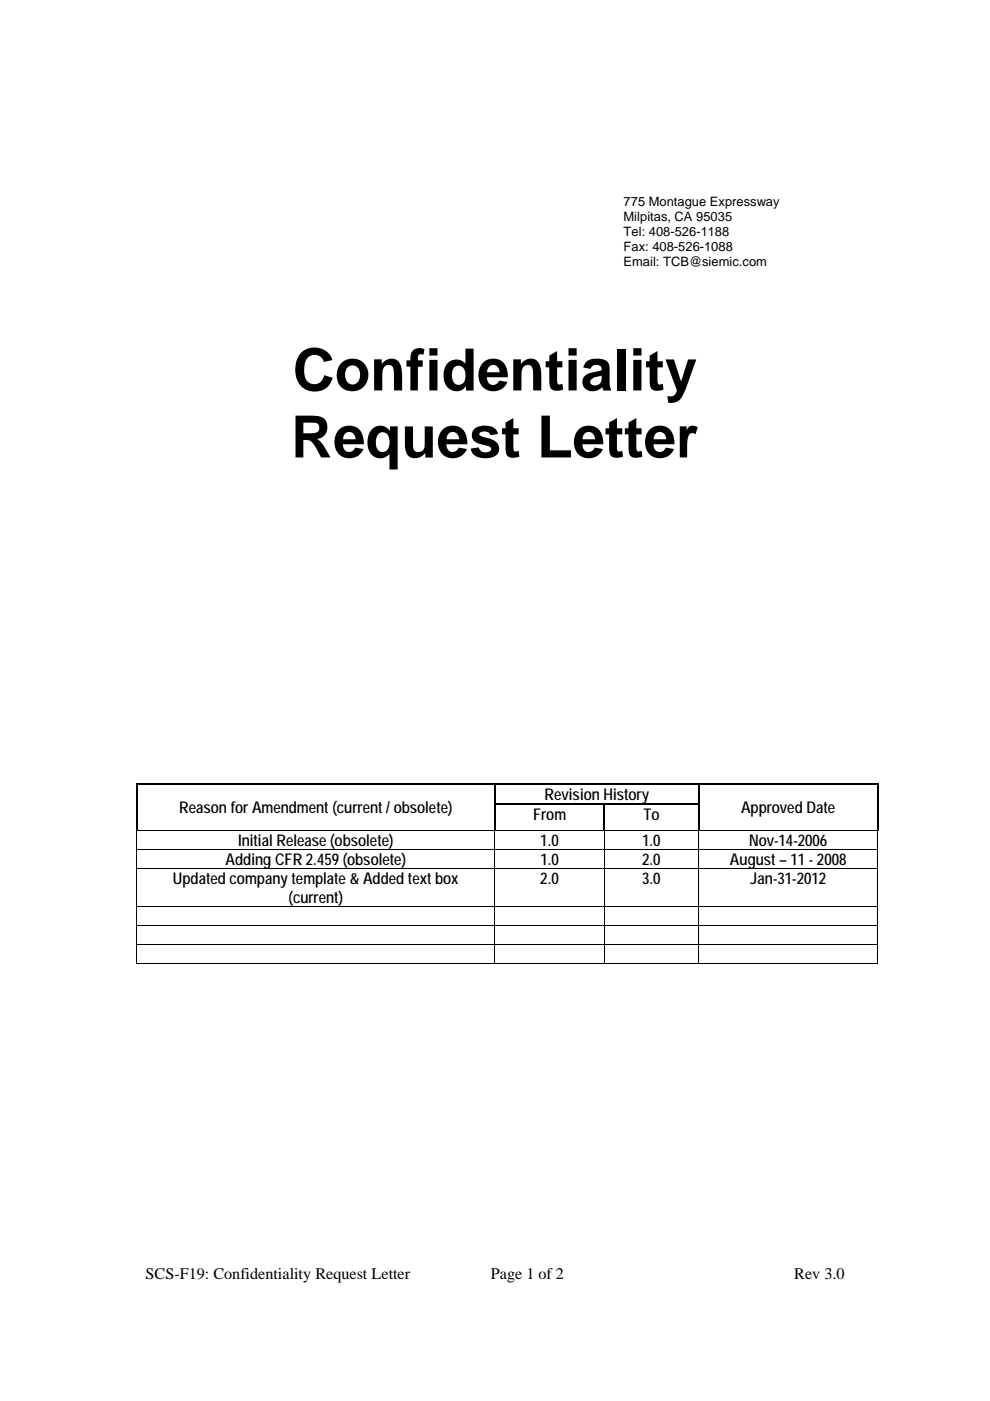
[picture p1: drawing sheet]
<svg xmlns="http://www.w3.org/2000/svg" width="210mm" height="297mm" viewBox="0 0 210 297" stroke-linecap="round" stroke-linejoin="round" font-family="sans-serif">
<defs><g id="words">
<g font-size="12.4">
<text x="62.1" y="82.8">Confidentiality</text>
<text x="61.7" y="97">Request Letter</text>
</g>
<g font-size="3.4">
<text x="38" y="172.3">Reason for Amendment (current / obsolete)</text>
<text x="113.1" y="173.8">From</text>
<text x="115.5" y="169.5">Revision History</text>
<text x="136.5" y="173.8">To</text>
<text x="157.2" y="172.3">Approved Date</text>
<text x="50.5" y="179.4">Initial Release (obsolete)</text>
<text x="114.6" y="179.4">1.0</text>
<text x="136.2" y="179.4">1.0</text>
<text x="158.9" y="179.4">Nov-14-2006</text>
<text x="47.9" y="183.5">Adding CFR 2.459 (obsolete)</text>
<text x="114.6" y="183.5">1.0</text>
<text x="136.2" y="183.5">2.0</text>
<text x="154.8" y="183.5">August – 11 - 2008</text>
<text x="36.7" y="187.5">Updated company template &amp; Added text box</text>
<text x="61.2" y="191.4">(current)</text>
<text x="114.6" y="187.5">2.0</text>
<text x="136.2" y="187.5">3.0</text>
<text x="159.1" y="187.5">Jan-31-2012</text>
<text x="30.9" y="271.2">SCS-F19: Confidentiality Request Letter</text>
<text x="104.1" y="271.2">Page 1 of 2</text>
<text x="168.5" y="271.2">Rev 3.0</text>
</g>
<g font-size="2.7">
<text x="132.3" y="43.8">775 Montague Expressway</text>
<text x="132.3" y="46.9">Milpitas, CA 95035</text>
<text x="132.3" y="50.1">Tel: 408-526-1188</text>
<text x="132.3" y="53.3">Fax: 408-526-1088</text>
<text x="132.3" y="56.4">Email: TCB@siemic.com</text>
</g>
</g></defs>
<path d="M28.9 166h.3v.3h-.3zM28.9 170.2h.3v.4h-.3zM104.8 166h.4v.3h-.4zM104.8 170.2h.4v.4h-.4zM128 170.2h.3v.4h-.3zM148 166h.4v.3h-.4zM148 170.2h.4v.4h-.4zM186 166h.4v.3h-.4zM186 170.2h.4v.4h-.4zM186.1 204.2l.1 .1z" fill="#000"/>
<g fill="none" stroke="#000" stroke-width=".34">
<path d="M28.9 166.1h75.9M29 166.3v3.9M29 170.6v5.5M105 166.3v3.9M105 170.6v5.5M105.2 166.1h42.8M105.2 170.4h22.8M128.1 170.6v5.5M128.3 170.4h19.7M148.2 166.3v3.9M148.2 170.6v5.5M148.4 166.1h37.6"/>
<path d="M186.2 166.3v3.9M186.2 170.6v5.5"/>
</g>
<g fill="none" stroke="#000" stroke-width=".21">
<path d="M28.9 176.2h157.5M29 176.2v3.9M105 176.2v3.9M128.1 176.2v3.9M148.2 176.2v3.9M186.2 176.2v3.9M29 180.2h157.2M29 184.2h157.2M29 192.2h157.2M29 196.2h157.2M29 180.2v4M29 184.3v7.8"/>
<path d="M29 192.2v4M29 196.3v3.9M105 180.2v4M105 184.3v7.8M105 192.2v4M105 196.3v3.9M128.1 180.2v4M128.1 184.3v7.8M128.1 192.2v4M128.1 196.3v3.9M148.2 180.2v4M148.2 184.3v7.8"/>
<path d="M148.2 192.2v4M148.2 196.3v3.9M186.2 180.2v4M186.2 184.3v7.8M186.2 192.2v4M186.2 196.3v3.9M29 200.2h157.2M29 204.2h75.9M29 200.3v4M105 200.3v4M105 204.2h23.1M128.1 200.3v4l20.1-.1"/>
<path d="M148.2 200.3v4M148.3 204.2h37.8M186.2 200.3v4"/>
</g>
<use href="#words"/>
</svg>
